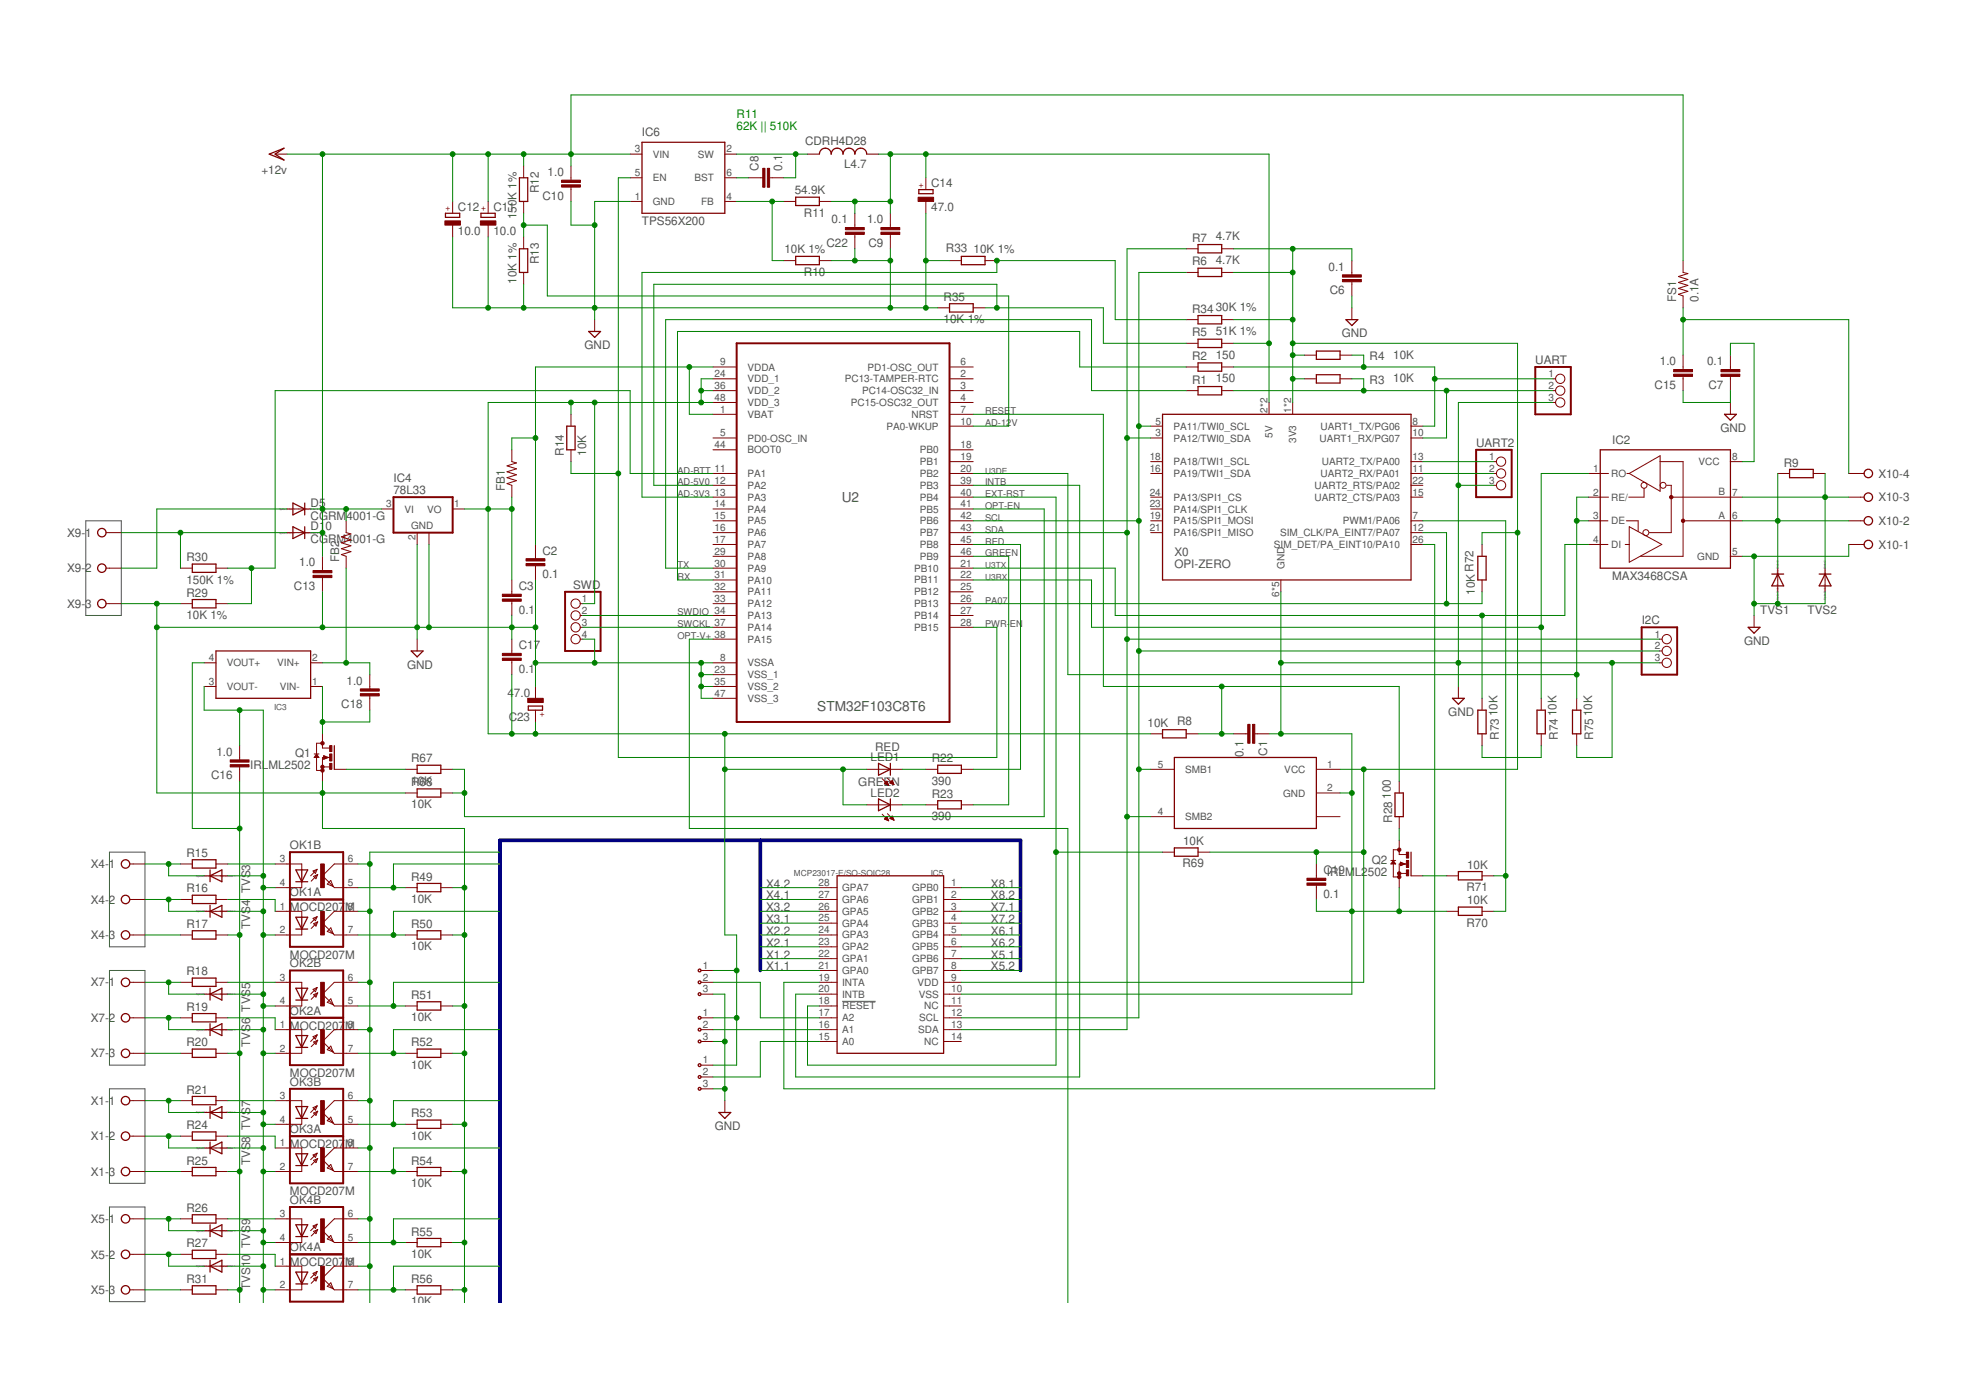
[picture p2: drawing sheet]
<svg xmlns="http://www.w3.org/2000/svg" width="297mm" height="210mm" viewBox="0 0 297 210" stroke-linecap="round" stroke-linejoin="round" font-family="sans-serif">
<defs><g id="words">
<g font-size="2.1" fill="#505050">
<text x="126.5" y="75.4">U2</text>
<text x="122.8" y="106.9">STM32F103C8T6</text>
</g>
<g font-size="1.8" fill="#008000">
<text x="110.7" y="17.7">R11</text>
<text x="110.7" y="19.6">62K || 510K</text>
</g>
<g font-size="1.8" fill="#505050">
<text x="96.4" y="20.5">IC6</text>
<text x="121" y="21.7">CDRH4D28</text>
<text x="39.3" y="26.2">+12v</text>
<text x="81" y="29" transform="rotate(-90 81 29)">R12</text>
<text x="81.5" y="30">C10</text>
<text x="82.3" y="26.4">1.0</text>
<text x="114" y="25.6" transform="rotate(-90 114 25.6)">C8</text>
<text x="117.5" y="25.6" transform="rotate(-90 117.5 25.6)">0.1</text>
<text x="119.4" y="29.2">54.9K</text>
<text x="126.8" y="25.3">L4.7</text>
<text x="139.9" y="28.1">C14</text>
<text x="68.8" y="35.3">10.0</text>
<text x="68.8" y="31.7">C12</text>
<text x="74.1" y="35.3">10.0</text>
<text x="74.1" y="31.7">C11</text>
<text x="77.6" y="32.9" transform="rotate(-90 77.6 32.9)">150K 1%</text>
<text x="96.4" y="33.8">TPS56X200</text>
<text x="120.8" y="32.6">R11</text>
<text x="124.9" y="33.6">0.1</text>
<text x="130.3" y="33.6">1.0</text>
<text x="139.9" y="31.7">47.0</text>
<text x="81" y="39.7" transform="rotate(-90 81 39.7)">R13</text>
<text x="117.8" y="38.1">10K 1%</text>
<text x="120.8" y="41.4">R10</text>
<text x="124.2" y="37.1">C22</text>
<text x="130.5" y="37.1">C9</text>
<text x="142.1" y="37.9">R33</text>
<text x="146.3" y="38.1">10K 1%</text>
<text x="179.1" y="39.9">R6</text>
<text x="179.1" y="36.3">R7</text>
<text x="182.7" y="39.7">4.7K</text>
<text x="182.7" y="36.1">4.7K</text>
<text x="199.6" y="40.7">0.1</text>
<text x="77.6" y="42.6" transform="rotate(-90 77.6 42.6)">10K 1%</text>
<text x="141.8" y="45.2">R35</text>
<text x="179.1" y="47">R34</text>
<text x="182.7" y="46.8">30K 1%</text>
<text x="199.8" y="44.2">C6</text>
<text x="251.8" y="45.4" transform="rotate(-90 251.8 45.4)">FS1</text>
<text x="255.2" y="45.4" transform="rotate(-90 255.2 45.4)">0.1A</text>
<text x="87.8" y="52.5">GND</text>
<text x="141.8" y="48.6">10K 1%</text>
<text x="179.1" y="50.5">R5</text>
<text x="182.7" y="53.9">150</text>
<text x="182.7" y="50.3">51K 1%</text>
<text x="201.6" y="50.7">GND</text>
<text x="209.3" y="53.9">10K</text>
<text x="179.1" y="57.7">R1</text>
<text x="179.1" y="54.1">R2</text>
<text x="182.7" y="57.5">150</text>
<text x="205.8" y="57.7">R3</text>
<text x="205.8" y="54.1">R4</text>
<text x="209.3" y="57.5">10K</text>
<text x="230.7" y="54.7">UART</text>
<text x="248.6" y="58.4">C15</text>
<text x="249.4" y="54.9">1.0</text>
<text x="256.5" y="54.9">0.1</text>
<text x="256.7" y="58.4">C7</text>
<text x="258.5" y="64.9">GND</text>
<text x="84.7" y="68.5" transform="rotate(-90 84.7 68.5)">R14</text>
<text x="88.1" y="68.5" transform="rotate(-90 88.1 68.5)">10K</text>
<text x="221.8" y="67.1">UART2</text>
<text x="242.2" y="66.7">IC2</text>
<text x="268" y="70.1">R9</text>
<text x="282.2" y="71.8">X10-4</text>
<text x="46.7" y="76.1">D5</text>
<text x="59.1" y="74.3">78L33</text>
<text x="59.1" y="72.5">IC4</text>
<text x="75.8" y="73.8" transform="rotate(-90 75.8 73.8)">FB1</text>
<text x="282.2" y="75.3">X10-3</text>
<text x="10.1" y="80.7">X9-1</text>
<text x="46.7" y="78.1">CGRM4001-G</text>
<text x="46.7" y="81.7">CGRM4001-G</text>
<text x="46.7" y="79.7">D1</text>
<text x="48.9" y="79.7">0</text>
<text x="81.5" y="83.3">C2</text>
<text x="176.4" y="83.6">X0</text>
<text x="282.2" y="82.4">X10-1</text>
<text x="282.2" y="78.9">X10-2</text>
<text x="10.1" y="86">X9-2</text>
<text x="28" y="87.7">150K 1%</text>
<text x="28" y="89.7">R29</text>
<text x="28" y="84.3">R30</text>
<text x="44.2" y="88.7">C13</text>
<text x="45" y="85.1">1.0</text>
<text x="51" y="84.5" transform="rotate(-90 51 84.5)">FB2</text>
<text x="78" y="88.7">C3</text>
<text x="81.5" y="86.9">0.1</text>
<text x="86.1" y="88.5">SWD</text>
<text x="176.4" y="85.4">OPI-ZERO</text>
<text x="221.6" y="89.4" transform="rotate(-90 221.6 89.4)">10K R72</text>
<text x="242.2" y="87.1">MAX3468CSA</text>
<text x="10.1" y="91.3">X9-3</text>
<text x="28" y="93">10K 1%</text>
<text x="78" y="92.2">0.1</text>
<text x="246.7" y="93.8">I2C</text>
<text x="264.5" y="92.3">TVS1</text>
<text x="271.6" y="92.3">TVS2</text>
<text x="61.2" y="100.5">GND</text>
<text x="78" y="101.1">0.1</text>
<text x="78" y="97.5">C17</text>
<text x="262" y="96.9">GND</text>
<text x="51.3" y="106.4">C18</text>
<text x="52.1" y="102.9">1.0</text>
<text x="76.2" y="104.7">4</text>
<text x="77.2" y="104.7">7.0</text>
<text x="217.6" y="107.6">GND</text>
<text x="225" y="107.6" transform="rotate(-90 225 107.6)">10K</text>
<text x="233.9" y="107.6" transform="rotate(-90 233.9 107.6)">10K</text>
<text x="239.2" y="107.6" transform="rotate(-90 239.2 107.6)">10K</text>
<text x="32.5" y="113.6">1.0</text>
<text x="44.3" y="113.8">Q1</text>
<text x="76.4" y="108.3">C23</text>
<text x="131.5" y="112.8">RED</text>
<text x="172.4" y="109.2">10K</text>
<text x="176.9" y="109">R8</text>
<text x="186.8" y="113.8" transform="rotate(-90 186.8 113.8)">0.1</text>
<text x="190.4" y="113.6" transform="rotate(-90 190.4 113.6)">C1</text>
<text x="225.2" y="111.1" transform="rotate(-90 225.2 111.1)">R73</text>
<text x="234.1" y="111.1" transform="rotate(-90 234.1 111.1)">R74</text>
<text x="239.4" y="111.1" transform="rotate(-90 239.4 111.1)">R75</text>
<text x="31.7" y="117.1">C16</text>
<text x="37.6" y="115.6">IRLML2502</text>
<text x="61.8" y="117.9">10K</text>
<text x="61.8" y="114.5">R67</text>
<text x="61.8" y="118.1">R68</text>
<text x="129" y="118.2">GREEN</text>
<text x="130.8" y="114.4">LED1</text>
<text x="130.8" y="119.7">LED2</text>
<text x="140" y="117.9">390</text>
<text x="140" y="114.5">R22</text>
<text x="140" y="119.9">R23</text>
<text x="61.8" y="121.5">10K</text>
<text x="140" y="123.2">390</text>
<text x="209" y="120" transform="rotate(-90 209 120)">100</text>
<text x="209.2" y="123.6" transform="rotate(-90 209.2 123.6)">R28</text>
<text x="13.6" y="130.4">X4-1</text>
<text x="28" y="128.8">R15</text>
<text x="43.6" y="127.6">OK1B</text>
<text x="177.7" y="130.3">R69</text>
<text x="177.8" y="127">10K</text>
<text x="198.8" y="131.3">CIRLM</text>
<text x="200.1" y="131.3">19</text>
<text x="203.6" y="131.6">L2502</text>
<text x="206.1" y="129.8">Q2</text>
<text x="220.4" y="130.5">10K</text>
<text x="13.6" y="135.8">X4-2</text>
<text x="28" y="134.1">R16</text>
<text x="37.6" y="134.2" transform="rotate(-90 37.6 134.2)">TVS3</text>
<text x="43.6" y="136.9">MOCD207</text>
<text x="43.6" y="134.7">OK1A</text>
<text x="51.9" y="136.9">M</text>
<text x="61.8" y="135.7">10K</text>
<text x="61.8" y="132.3">R49</text>
<text x="115.1" y="135.1">X4.1</text>
<text x="115.1" y="133.4">X4.2</text>
<text x="115.1" y="136.9">X3.2</text>
<text x="148.9" y="136.9">X7.1</text>
<text x="148.9" y="133.4">X8.1</text>
<text x="148.9" y="135.1">X8.2</text>
<text x="198.8" y="134.9">0.1</text>
<text x="220.3" y="133.9">R71</text>
<text x="220.4" y="135.9">10K</text>
<text x="13.6" y="141.1">X4-3</text>
<text x="28" y="139.4">R17</text>
<text x="37.6" y="139.5" transform="rotate(-90 37.6 139.5)">TVS4</text>
<text x="61.8" y="142.8">10K</text>
<text x="61.8" y="139.4">R50</text>
<text x="115.1" y="138.7">X3.1</text>
<text x="115.1" y="142.3">X2.1</text>
<text x="115.1" y="140.5">X2.2</text>
<text x="148.9" y="138.7">X7.2</text>
<text x="148.9" y="140.5">X6.1</text>
<text x="148.9" y="142.3">X6.2</text>
<text x="220.3" y="139.2">R70</text>
<text x="13.6" y="148.2">X7-1</text>
<text x="28" y="146.5">R18</text>
<text x="43.6" y="144">MOCD207M</text>
<text x="43.6" y="145.4">OK2B</text>
<text x="115.1" y="145.8">X1.1</text>
<text x="115.1" y="144">X1.2</text>
<text x="148.9" y="144">X5.1</text>
<text x="148.9" y="145.8">X5.2</text>
<text x="13.6" y="153.5">X7-2</text>
<text x="28" y="151.9">R19</text>
<text x="37.6" y="152" transform="rotate(-90 37.6 152)">TVS5</text>
<text x="43.6" y="154.7">MOCD207</text>
<text x="43.6" y="152.5">OK2A</text>
<text x="51.9" y="154.7">M</text>
<text x="61.8" y="153.5">10K</text>
<text x="61.8" y="150.1">R51</text>
<text x="13.6" y="158.9">X7-3</text>
<text x="28" y="157.2">R20</text>
<text x="37.6" y="157.3" transform="rotate(-90 37.6 157.3)">TVS6</text>
<text x="43.6" y="161.8">MOCD207M</text>
<text x="61.8" y="160.6">10K</text>
<text x="61.8" y="157.2">R52</text>
<text x="13.6" y="166">X1-1</text>
<text x="28" y="164.3">R21</text>
<text x="43.6" y="163.1">OK3B</text>
<text x="61.8" y="167.9">R53</text>
<text x="13.6" y="171.3">X1-2</text>
<text x="28" y="169.7">R24</text>
<text x="37.6" y="169.8" transform="rotate(-90 37.6 169.8)">TVS7</text>
<text x="43.6" y="172.5">MOCD</text>
<text x="43.6" y="170.3">OK3A</text>
<text x="48.9" y="172.5">207</text>
<text x="51.9" y="172.5">M</text>
<text x="61.8" y="171.2">10K</text>
<text x="107.4" y="169.8">GND</text>
<text x="13.6" y="176.7">X1-3</text>
<text x="28" y="175">R25</text>
<text x="37.6" y="175.1" transform="rotate(-90 37.6 175.1)">TVS8</text>
<text x="43.6" y="179.6">MOCD207M</text>
<text x="61.8" y="178.3">10K</text>
<text x="61.8" y="175">R54</text>
<text x="13.6" y="183.8">X5-1</text>
<text x="28" y="182.1">R26</text>
<text x="43.6" y="180.9">OK4B</text>
<text x="61.8" y="185.6">R55</text>
<text x="13.6" y="189.1">X5-2</text>
<text x="28" y="187.4">R27</text>
<text x="37.6" y="187.5" transform="rotate(-90 37.6 187.5)">TVS9</text>
<text x="43.6" y="190.3">MOCD</text>
<text x="43.6" y="188">OK4A</text>
<text x="48.9" y="190.3">207</text>
<text x="51.9" y="190.3">M</text>
<text x="61.8" y="189">10K</text>
<text x="13.6" y="194.4">X5-3</text>
<text x="28" y="192.8">R31</text>
<text x="37.6" y="193.9" transform="rotate(-90 37.6 193.9)">TVS10</text>
<text x="61.8" y="196.1">10K</text>
<text x="61.8" y="192.8">R56</text>
</g>
<g font-size="1.5" fill="#505050">
<text x="95.4" y="22.9">3</text>
<text x="98.1" y="23.7">VIN</text>
<text x="104.8" y="23.7">SW</text>
<text x="109.1" y="22.9">2</text>
<text x="95.4" y="26.5">5</text>
<text x="98.1" y="27.2">EN</text>
<text x="104.3" y="27.2">BST</text>
<text x="109.1" y="26.5">6</text>
<text x="95.4" y="30">1</text>
<text x="98.1" y="30.8">GND</text>
<text x="105.3" y="30.8">FB</text>
<text x="109.1" y="30">4</text>
<text x="107.4" y="56.7">24</text>
<text x="107.4" y="58.5">36</text>
<text x="108.2" y="54.9">9</text>
<text x="112.3" y="55.7">VDDA</text>
<text x="112.3" y="57.5">VDD_1</text>
<text x="112.3" y="59.2">VDD_2</text>
<text x="126.9" y="57.5">PC13-TAMPER-RTC</text>
<text x="129.5" y="59.2">PC14-OSC32_IN</text>
<text x="130.3" y="55.7">PD1-OSC_OUT</text>
<text x="144.3" y="54.9">6</text>
<text x="144.3" y="56.7">2</text>
<text x="144.3" y="58.5">3</text>
<text x="232.6" y="56.7">1</text>
<text x="232.6" y="58.5">2</text>
<text x="107.4" y="60.2">48</text>
<text x="108.2" y="62">1</text>
<text x="108.2" y="65.6">5</text>
<text x="112.3" y="61">VDD_3</text>
<text x="112.3" y="62.8">VBAT</text>
<text x="127.8" y="61">PC15-OSC32_OUT</text>
<text x="133.2" y="64.6">PA0-WKUP</text>
<text x="136.9" y="62.8">NRST</text>
<text x="144.3" y="60.2">4</text>
<text x="144.3" y="62">7</text>
<text x="144.3" y="63.8">10</text>
<text x="173.6" y="65.6">3</text>
<text x="173.6" y="63.8">5</text>
<text x="176.3" y="64.6">PA11/TWI0_SCL</text>
<text x="190.4" y="62" transform="rotate(-90 190.4 62)">2*2</text>
<text x="191.2" y="65.7" transform="rotate(-90 191.2 65.7)">5V</text>
<text x="194" y="62" transform="rotate(-90 194 62)">1*2</text>
<text x="198.4" y="64.6">UART1_TX/PG06</text>
<text x="212.2" y="63.8">8</text>
<text x="212.2" y="65.6">10</text>
<text x="232.6" y="60.2">3</text>
<text x="107.4" y="67.3">44</text>
<text x="112.3" y="66.3">PD0-OSC_IN</text>
<text x="112.3" y="68.1">BOOT0</text>
<text x="112.3" y="71.7">PA1</text>
<text x="138.2" y="68.1">PB0</text>
<text x="138.2" y="69.9">PB1</text>
<text x="138.2" y="71.7">PB2</text>
<text x="144.3" y="67.3">18</text>
<text x="144.3" y="69.1">19</text>
<text x="144.3" y="70.9">20</text>
<text x="172.7" y="70.9">16</text>
<text x="172.7" y="69.1">18</text>
<text x="176.3" y="66.3">PA12/TWI0_SDA</text>
<text x="176.3" y="71.7">PA19/TWI1_SDA</text>
<text x="176.3" y="69.9">PA18/TWI1_SCL</text>
<text x="194.7" y="66.6" transform="rotate(-90 194.7 66.6)">3V3</text>
<text x="198.3" y="66.3">UART1_RX/PG07</text>
<text x="198.4" y="71.7">UART2_RX/PA01</text>
<text x="198.6" y="69.9">UART2_TX/PA00</text>
<text x="212.2" y="70.9">11</text>
<text x="212.2" y="69.1">13</text>
<text x="223.8" y="69.1">1</text>
<text x="223.8" y="70.9">2</text>
<text x="239.4" y="70.9">1</text>
<text x="242.1" y="71.7">RO</text>
<text x="255.2" y="69.9">VCC</text>
<text x="260.2" y="69.1">8</text>
<text x="58" y="76.2">3</text>
<text x="60.8" y="77">VI</text>
<text x="64.2" y="77">VO</text>
<text x="68.3" y="76.2">1</text>
<text x="107.4" y="72.7">12</text>
<text x="107.4" y="74.5">13</text>
<text x="107.4" y="76.2">14</text>
<text x="112.3" y="73.5">PA2</text>
<text x="112.3" y="75.2">PA3</text>
<text x="112.3" y="77">PA4</text>
<text x="138.2" y="73.5">PB3</text>
<text x="138.2" y="75.2">PB4</text>
<text x="138.2" y="77">PB5</text>
<text x="144.3" y="72.7">39</text>
<text x="144.3" y="74.5">40</text>
<text x="144.3" y="76.2">41</text>
<text x="172.7" y="76.2">23</text>
<text x="172.7" y="74.5">24</text>
<text x="176.3" y="77">PA14/SPI1_CLK</text>
<text x="176.3" y="75.2">PA13/SPI1_CS</text>
<text x="197.5" y="75.2">UART2_CTS/PA03</text>
<text x="197.5" y="73.5">UART2_RTS/PA02</text>
<text x="212.2" y="74.5">15</text>
<text x="212.2" y="72.7">22</text>
<text x="223.8" y="72.7">3</text>
<text x="239.4" y="74.5">2</text>
<text x="242.1" y="75.2">RE/</text>
<text x="258.2" y="78">A</text>
<text x="258.2" y="74.4">B</text>
<text x="260.2" y="74.5">7</text>
<text x="61.8" y="79.5">GND</text>
<text x="62.4" y="81.1" transform="rotate(-90 62.4 81.1)">2</text>
<text x="107.4" y="78">15</text>
<text x="107.4" y="79.8">16</text>
<text x="107.4" y="81.6">17</text>
<text x="107.4" y="83.3">29</text>
<text x="112.3" y="78.8">PA5</text>
<text x="112.3" y="80.6">PA6</text>
<text x="112.3" y="82.3">PA7</text>
<text x="138.2" y="78.8">PB6</text>
<text x="138.2" y="80.6">PB7</text>
<text x="138.2" y="82.3">PB8</text>
<text x="144.3" y="78">42</text>
<text x="144.3" y="79.8">43</text>
<text x="144.3" y="81.6">45</text>
<text x="144.3" y="83.3">46</text>
<text x="172.7" y="78">19</text>
<text x="172.7" y="79.8">21</text>
<text x="176.3" y="78.8">PA15/SPI1_MOSI</text>
<text x="176.3" y="80.6">PA16/SPI1_MISO</text>
<text x="191.4" y="82.3">SIM_DET/PA_EINT10/PA10</text>
<text x="192.3" y="80.6">SIM_CLK/PA_EINT7/PA07</text>
<text x="201.8" y="78.8">PWM1/PA06</text>
<text x="212.2" y="78">7</text>
<text x="212.2" y="79.8">12</text>
<text x="212.2" y="81.6">26</text>
<text x="239.4" y="78">3</text>
<text x="239.4" y="81.6">4</text>
<text x="242.1" y="78.8">DE</text>
<text x="242.1" y="82.3">DI</text>
<text x="260.2" y="78">6</text>
<text x="260.2" y="83.3">5</text>
<text x="107.4" y="85.1">30</text>
<text x="107.4" y="86.9">31</text>
<text x="107.4" y="88.7">32</text>
<text x="112.3" y="84.1">PA8</text>
<text x="112.3" y="85.9">PA9</text>
<text x="112.3" y="87.7">PA10</text>
<text x="112.3" y="89.5">PA11</text>
<text x="137.4" y="85.9">PB10</text>
<text x="137.4" y="87.7">PB11</text>
<text x="137.4" y="89.4">PB12</text>
<text x="138.2" y="84.1">PB9</text>
<text x="144.3" y="85.1">21</text>
<text x="144.3" y="86.9">22</text>
<text x="144.3" y="88.7">25</text>
<text x="192.2" y="89.7" transform="rotate(-90 192.2 89.7)">6*5</text>
<text x="193" y="85.5" transform="rotate(-90 193 85.5)">GND</text>
<text x="255" y="84.1">GND</text>
<text x="87.4" y="90.5">1</text>
<text x="87.4" y="92.2">2</text>
<text x="87.4" y="94">3</text>
<text x="87.4" y="95.8">4</text>
<text x="107.4" y="90.5">33</text>
<text x="112.3" y="91.2">PA12</text>
<text x="112.3" y="93">PA13</text>
<text x="112.3" y="94.8">PA14</text>
<text x="137.4" y="91.2">PB13</text>
<text x="137.4" y="93">PB14</text>
<text x="137.4" y="94.8">PB15</text>
<text x="144.3" y="90.5">26</text>
<text x="144.3" y="92.2">27</text>
<text x="144.3" y="94">28</text>
<text x="248.6" y="95.8">1</text>
<text x="31.4" y="99.3">4</text>
<text x="34.1" y="100.1">VOUT+</text>
<text x="41.7" y="100.1">VIN+</text>
<text x="46.9" y="99.3">2</text>
<text x="107.4" y="101.1">23</text>
<text x="108.2" y="99.3">8</text>
<text x="112.3" y="96.6">PA15</text>
<text x="112.3" y="100.1">VSSA</text>
<text x="112.3" y="101.9">VSS_1</text>
<text x="248.6" y="97.6">2</text>
<text x="248.6" y="99.3">3</text>
<text x="31.4" y="102.9">3</text>
<text x="34.1" y="103.7">VOUT-</text>
<text x="42" y="103.7">VIN-</text>
<text x="46.9" y="102.9">1</text>
<text x="107.4" y="102.9">35</text>
<text x="107.4" y="104.7">47</text>
<text x="112.3" y="103.7">VSS_2</text>
<text x="112.3" y="105.5">VSS_3</text>
<text x="174" y="115.3">5</text>
<text x="178.1" y="116.1">SMB1</text>
<text x="192.8" y="119.7">GND</text>
<text x="193" y="116.1">VCC</text>
<text x="199.4" y="115.3">1</text>
<text x="199.4" y="118.9">2</text>
<text x="174" y="122.5">4</text>
<text x="178.1" y="123.2">SMB2</text>
<text x="42" y="129.6">3</text>
<text x="52.3" y="129.6">6</text>
<text x="42" y="136.7">1</text>
<text x="42" y="133.1">4</text>
<text x="52.3" y="136.7">8</text>
<text x="52.3" y="133.1">5</text>
<text x="123" y="136.7">26</text>
<text x="123" y="134.9">27</text>
<text x="123" y="133.1">28</text>
<text x="126.5" y="137.4">GPA5</text>
<text x="126.5" y="135.7">GPA6</text>
<text x="126.5" y="133.9">GPA7</text>
<text x="137" y="133.9">GPB0</text>
<text x="137" y="135.7">GPB1</text>
<text x="137" y="137.5">GPB2</text>
<text x="142.9" y="133.1">1</text>
<text x="142.9" y="134.9">2</text>
<text x="142.9" y="136.7">3</text>
<text x="42" y="140.2">2</text>
<text x="52.3" y="140.2">7</text>
<text x="123" y="143.8">22</text>
<text x="123" y="142">23</text>
<text x="123" y="140.2">24</text>
<text x="123" y="138.5">25</text>
<text x="126.5" y="142.8">GPA2</text>
<text x="126.5" y="141">GPA3</text>
<text x="126.5" y="139.2">GPA4</text>
<text x="137" y="139.2">GPB3</text>
<text x="137" y="141">GPB4</text>
<text x="137" y="142.8">GPB5</text>
<text x="142.9" y="138.5">4</text>
<text x="142.9" y="140.2">5</text>
<text x="142.9" y="142">6</text>
<text x="142.9" y="143.8">7</text>
<text x="42" y="147.3">3</text>
<text x="52.3" y="147.3">6</text>
<text x="105.6" y="147.3">2</text>
<text x="105.6" y="145.6">1</text>
<text x="105.6" y="149.1">3</text>
<text x="123" y="149.1">20</text>
<text x="123" y="147.3">19</text>
<text x="123" y="145.6">21</text>
<text x="126.5" y="149.9">INTB</text>
<text x="126.5" y="148.1">INTA</text>
<text x="126.5" y="146.3">GPA0</text>
<text x="126.5" y="144.6">GPA1</text>
<text x="137" y="144.6">GPB6</text>
<text x="137" y="146.3">GPB7</text>
<text x="137.9" y="148.1">VDD</text>
<text x="138" y="149.9">VSS</text>
<text x="142.9" y="145.6">8</text>
<text x="142.9" y="147.3">9</text>
<text x="142.9" y="149.1">10</text>
<text x="42" y="154.5">1</text>
<text x="42" y="150.9">4</text>
<text x="52.3" y="154.5">8</text>
<text x="52.3" y="150.9">5</text>
<text x="105.6" y="154.5">2</text>
<text x="105.6" y="152.7">1</text>
<text x="123" y="154.5">16</text>
<text x="123" y="150.9">18</text>
<text x="123" y="152.7">17</text>
<text x="126.5" y="155.2">A1</text>
<text x="126.5" y="151.7">RESET</text>
<text x="126.5" y="153.4">A2</text>
<text x="137.9" y="155.2">SDA</text>
<text x="138.1" y="153.5">SCL</text>
<text x="138.9" y="151.7">NC</text>
<text x="142.9" y="150.9">11</text>
<text x="142.9" y="152.7">12</text>
<text x="142.9" y="154.5">13</text>
<text x="42" y="158">2</text>
<text x="52.3" y="158">7</text>
<text x="105.6" y="156.2">3</text>
<text x="105.6" y="161.6">2</text>
<text x="105.6" y="159.8">1</text>
<text x="123" y="156.2">15</text>
<text x="126.5" y="157">A0</text>
<text x="138.9" y="157">NC</text>
<text x="142.9" y="156.2">14</text>
<text x="42" y="165.1">3</text>
<text x="52.3" y="165.1">6</text>
<text x="105.6" y="163.3">3</text>
<text x="42" y="172.2">1</text>
<text x="42" y="168.7">4</text>
<text x="52.3" y="172.2">8</text>
<text x="52.3" y="168.7">5</text>
<text x="42" y="175.8">2</text>
<text x="52.3" y="175.8">7</text>
<text x="42" y="182.9">3</text>
<text x="52.3" y="182.9">6</text>
<text x="42" y="190">1</text>
<text x="42" y="186.4">4</text>
<text x="52.3" y="190">8</text>
<text x="52.3" y="186.4">5</text>
<text x="42" y="193.6">2</text>
<text x="52.3" y="193.6">7</text>
</g>
<g font-size="1.4" fill="#505050">
<text x="148" y="64">AD-12V</text>
<text x="148" y="62.3">RESE</text>
<text x="151.8" y="62.3">T</text>
<text x="101.8" y="71.1">AD-BTT 11</text>
<text x="101.8" y="72.9">AD-5V0</text>
<text x="101.8" y="74.7">AD-3V3</text>
<text x="148" y="76.5">OPT-EN</text>
<text x="148" y="74.7">EXT-RST</text>
<text x="148" y="72.9">INTB</text>
<text x="148" y="80">SDA</text>
<text x="148" y="78.3">SCL</text>
<text x="148" y="83.6">GREE</text>
<text x="148" y="81.8">RED</text>
<text x="152" y="83.6">N</text>
<text x="101.8" y="87.1">RX</text>
<text x="101.8" y="85.4">TX</text>
<text x="101.8" y="92.5">SWDIO 34</text>
<text x="101.8" y="94.3">SWCKL 37</text>
<text x="148" y="94.3">PWR-</text>
<text x="148" y="90.7">PA07</text>
<text x="151.7" y="94.3">EN</text>
<text x="101.8" y="96">OP</text>
<text x="103.8" y="96">T-V+ 38</text>
</g>
<g font-size="1.2" fill="#800000">
<text x="138.7" y="28.2" transform="rotate(-90 138.7 28.2)">+</text>
<text x="67.6" y="31.8" transform="rotate(-90 67.6 31.8)">+</text>
<text x="72.9" y="31.8" transform="rotate(-90 72.9 31.8)">+</text>
<text x="81.7" y="107.7" transform="rotate(-90 81.7 107.7)">+</text>
</g>
<g font-size="1.2" fill="#505050">
<text x="148" y="71.1">U3DE</text>
<text x="148" y="85.4">U3TX</text>
<text x="148" y="87.1">U3RX</text>
<text x="41.2" y="106.7">IC3</text>
<text x="119.3" y="131.6">MCP23017-E/SO-SOIC28</text>
<text x="139.8" y="131.6">IC5</text>
</g>
<g font-size=".4" fill="#800080">
<text x="41.9" y="76.6">SpiceOrder 1</text>
<text x="45.5" y="76.6">SpiceOrder 2</text>
<text x="41.9" y="80.2">SpiceOrder 1</text>
<text x="45.5" y="80.2">SpiceOrder 2</text>
<text x="267.2" y="86.6" transform="rotate(-90 267.2 86.6)">SpiceOrder 2</text>
<text x="274.3" y="86.6" transform="rotate(-90 274.3 86.6)">SpiceOrder 2</text>
<text x="267.2" y="90.1" transform="rotate(-90 267.2 90.1)">SpiceOrder 1</text>
<text x="274.3" y="90.1" transform="rotate(-90 274.3 90.1)">SpiceOrder 1</text>
<text x="29.5" y="131.7">SpiceOrder 2</text>
<text x="33" y="131.7">SpiceOrder 1</text>
<text x="29.5" y="137.1">SpiceOrder 2</text>
<text x="33" y="137.1">SpiceOrder 1</text>
<text x="29.5" y="149.5">SpiceOrder 2</text>
<text x="33" y="149.5">SpiceOrder 1</text>
<text x="29.5" y="154.8">SpiceOrder 2</text>
<text x="33" y="154.8">SpiceOrder 1</text>
<text x="29.5" y="167.3">SpiceOrder 2</text>
<text x="33" y="167.3">SpiceOrder 1</text>
<text x="29.5" y="172.6">SpiceOrder 2</text>
<text x="33" y="172.6">SpiceOrder 1</text>
<text x="29.5" y="185.1">SpiceOrder 2</text>
<text x="33" y="185.1">SpiceOrder 1</text>
<text x="29.5" y="190.4">SpiceOrder 2</text>
<text x="33" y="190.4">SpiceOrder 1</text>
</g>
</g></defs>
<path d="M12.9 78.3h5.3v14.2h-5.3zM16.4 128h5.4v14.3h-5.4zM16.4 145.8h5.4v14.2h-5.4zM126.5 150.5h5.1M16.4 163.6h5.4v14.2h-5.4zM16.4 181.4h5.4v14.2h-5.4z" fill="none" stroke="#505050" stroke-width=".15"/>
<g fill="none" stroke="#800000" stroke-width=".15">
<path d="M41.3 23.2h1.8M68 30.3v1.7M68 33.8v1.8M73.3 30.3v1.7M73.3 33.8v1.8M78.7 24.9v1.8M78.7 30.3v1.7M78.7 35.6v1.8M85.8 24.9v2.2M85.8 28.1v2.2M94.7 23.2h1.8M94.7 30.3h1.8"/>
<path d="M94.7 26.7h1.8M108.9 23.2h1.8M108.9 30.3h1.8M108.9 26.7h1.8M112.5 26.7h2.1M115.7 26.7h2.1M117.8 30.3h1.7M117.8 39.2h1.7M121.3 23.2h1.8M123.1 30.3h1.8M123.1 39.2h1.8M128.4 32v2.2"/>
<path d="M128.4 35.2v2.2M130.2 23.2h1.8M133.8 32v2.2M133.8 35.2v2.2M139.1 26.7v1.8M139.1 30.3v1.7M142.7 39.2h1.7M148 39.2h1.8M178.2 37.4h1.8M183.6 37.4h1.7M203.1 39.2v2.1M252.9 39.2v1.7l.7 .2-1.4 .5 1.4 .4-1.4 .4 1.4 .5-1.4 .4 1.4 .5-1.4 .4 .7 .3v1.7"/>
<path d="M78.7 40.9v1.8M89.3 48v1.8M107.1 58.7h3.6M107.1 55.1h3.6M107.1 56.9h3.6M140.9 46.2h1.8M142.7 58.7h3.5M142.7 55.1h3.5M142.7 56.9h3.5M146.2 46.2h1.8M178.2 58.7h1.8M178.2 55.1h1.8"/>
<path d="M178.2 51.6h1.8M178.2 40.9h1.8M178.2 48h1.8M183.6 58.7h1.7M183.6 55.1h1.7M183.6 51.6h1.7M183.6 40.9h1.7M183.6 48h1.7M196 56.9h1.8M196 53.4h1.8M201.3 56.9h1.8M201.3 53.4h1.8"/>
<path d="M203.1 42.4v2.1M203.1 46.2v1.8M233.3 58.7h.4M233.3 56.9h.4M252.9 53.4v2.1M252.9 56.6v2.1M260 53.4v2.1M260 56.6v2.1M43.1 76.5h3.6M52 78.3v1.7l.7 .2-1.4 .5 1.4 .4-1.4 .5 1.4 .4-1.4 .4 1.4 .5-1.4 .4 .7 .3v1.8M57.3 76.5h1.8M68 76.5h1.8"/>
<path d="M76.9 67.6v1.8l.7 .2-1.4 .4 1.4 .4-1.4 .5 1.4 .4-1.4 .5 1.4 .4-1.4 .5 .7 .2v1.8M85.8 62.3v1.7M85.8 67.6v1.8M107.1 65.8h3.6M107.1 78.3h3.6M107.1 71.1h3.6M107.1 74.7h3.6M107.1 76.5h3.6M107.1 72.9h3.6M107.1 60.5h3.6M107.1 62.3h3.6M107.1 67.6h3.6"/>
<path d="M142.7 64h3.5M142.7 78.3h3.5M142.7 71.1h3.5M142.7 69.4h3.5M142.7 74.7h3.5M142.7 76.5h3.5M142.7 72.9h3.5M142.7 60.5h3.5M142.7 62.3h3.5M142.7 67.6h3.5M172.9 65.8h1.8M172.9 64h1.8"/>
<path d="M172.9 78.3h1.8M172.9 71.1h1.8M172.9 69.4h1.8M172.9 74.7h1.8M172.9 76.5h1.8M190.7 60.5v1.8M194.2 60.5v1.8M212 65.8h1.8M212 64h1.8M212 78.3h1.8M212 71.1h1.8M212 69.4h1.8"/>
<path d="M212 74.7h1.8M212 72.9h1.8M224.5 71.1h.3M224.5 69.4h.3M224.5 72.9h.3M233.3 60.5h.4M238.7 78.3h2.9M238.7 71.1h3M238.7 74.7h3M244.3 78.3h1.8v1.6M244.4 71.1h.4M244.8 71.1l4.6-2.6v5.3z"/>
<path d="M244.8 79.1l4.9 2.7-4.9 2.7zM247 73.4v1.3h-2.3M249.4 69.4h3.5v14.2h-6.4M250.4 72.9h.7v7.1h-3.3M251.1 74.7h8.8M252.9 78.3h7M260 78.3h1.8M260 69.4h1.8M260 74.7h1.8M260 60.5v1.8M267.1 71.1h1.8M272.4 71.1h1.8"/>
<path d="M277.8 78.3h2.3M277.8 71.1h2.3M277.8 74.7h2.3M15.9 80h2.3M15.9 90.7h2.3M15.9 85.4h2.3M27.1 90.7h1.8M27.1 85.4h1.8M30.7 99.6h1.7M32.4 90.7h1.8M32.4 85.4h1.8M43.1 80h3.6"/>
<path d="M46.7 99.6h1.8M48.5 83.6v2.1M48.5 86.8v2.1M62.7 80v1.8M62.7 96v1.8M64.5 80v1.8M76.9 87.1v2.2M76.9 90.3v2.2M76.9 96v2.2M76.9 99.2v2.2M80.5 81.8v2.1M80.5 85v2.1"/>
<path d="M87.2 90.7h.4M87.2 96h.4M87.2 92.5h.4M87.2 94.3h.4M107.1 80h3.6M107.1 81.8h3.6M107.1 90.7h3.6M107.1 85.4h3.6M107.1 96h3.6M107.1 99.6h3.6M107.1 83.6h3.6M107.1 87.1h3.6"/>
<path d="M107.1 88.9h3.6M107.1 92.5h3.6M107.1 94.3h3.6M142.7 80h3.5M142.7 81.8h3.5M142.7 90.7h3.5M142.7 85.4h3.5M142.7 83.6h3.5M142.7 87.1h3.5M142.7 88.9h3.5M142.7 92.5h3.5M142.7 94.3h3.5"/>
<path d="M172.9 80h1.8M192.4 87.1v1.8M212 80h1.8M212 81.8h1.8M222.7 81.8v1.8M222.7 87.1v1.8M238.7 81.8h2.9M244.2 81.8h.6M249.3 96h.4M249.3 97.8h.4M249.3 99.6h.4M260 83.6h1.8"/>
<path d="M263.5 92.5v1.8M267.1 85.4v3.5M274.2 85.4v3.5M277.8 81.8h2.3M30.7 103.1h1.7M36 112v2.2M36 115.2v2.2M46.7 103.1h1.8M47.2 113.3h.7M47.6 113.3l.3 .5h-.7zM48.5 110.3v2.1h1M48.5 111.7h-.9v4.1h.9"/>
<path d="M48.5 115.2h1M48.6 113.5l.7 .3-.7 .3zM49.5 113.8h-1v3.6M50.2 115.6h1.8M55.6 101.4v2.1M55.6 104.6v2.1M60.9 115.6h1.8M60.9 119.1h1.8M66.2 115.6h1.8M66.2 119.1h1.8M80.5 103.1v1.8M80.5 106.7v1.8"/>
<path d="M107.1 103.1h3.6M107.1 101.4h3.6M107.1 104.9h3.6M130.2 115.6h5.4M132.5 117l1 1M132.9 117.7h.5M133 117.8h.4M133 117.6h.3M133.1 117.5h.2M133.2 117.8h.3M133.2 117.4h.1M133.2 117.4l-.3 .3 .6 .3"/>
<path d="M133.2 117.4l.3 .6M133.3 116.9l1 1M133.3 117.9h.2M133.7 117.6h.5M133.8 117.5h.4M133.8 117.7h.4M133.9 117.5h.2M133.9 117.4h.2M134 117.8h.3M134 117.3h.1M134 117.3l.3 .6-.6-.3zM134.2 117.8h.1"/>
<path d="M139.1 115.6h1.8M144.4 115.6h1.8M172.9 115.6h3.5M172.9 110.3h1.8M178.2 110.3h1.8M185.3 110.3h2.2M188.5 110.3h2.2M197.8 115.6h3.5M197.8 119.1h3.5M210.2 117.4v1.7M219.1 103.1v1.8M222.7 104.9v1.8"/>
<path d="M222.7 110.3v1.7M231.6 104.9v1.8M231.6 110.3v1.7M236.9 104.9v1.8M236.9 110.3v1.7M19.5 129.8h2.3M19.5 135.1h2.3M27.1 129.8h1.8M27.1 135.1h1.8M30.7 136.9h3.5M30.7 131.6h3.5M32.4 129.8h1.8"/>
<path d="M32.4 135.1h1.8M41.3 129.8h4v.9M41.3 136.9h4v.9M45.3 139.6v.9h-4M45.3 132.5v.9h-4M47 138l.6-.3-.2 .6zM47 130.9l.6-.3-.2 .6zM47.1 138.8l.6-.3-.2 .6zM47.1 131.7l.6-.3-.2 .6zM47.6 137.7l-.9 1M47.6 130.6l-.9 1M47.7 138.5l-.9 1"/>
<path d="M47.7 131.4l-.9 1M49.7 139.4l.4 .9-.9-.3zM49.7 132.3l.4 .9-.9-.4zM50.1 133.2l.1 .2h3.6M53.8 129.8h-3.6l-1.7 1.8 1.6 1.6M53.8 136.9h-3.6l-1.7 1.8 1.6 1.6M60.9 133.4h1.8M66.2 133.4h1.8M123.1 135.1h2.7M123.1 136.9h2.7M123.1 133.4h2.7M123.1 138.7h2.7"/>
<path d="M130.2 120.9h5.4M132.5 122.3l1 1M132.9 123h.5M133 123.1h.4M133 122.9h.3M133.1 122.9h.2M133.1 123.2h.3M133.2 122.8h.1M133.2 122.7h.1M133.2 122.7l-.3 .4 .6 .2M133.2 122.7l.3 .6M133.3 123.2h.2"/>
<path d="M133.3 122.3l1 .9M133.5 123.3h.1M133.7 123l.3-.4 .3 .6zM133.7 122.9h.5M133.8 123h.4M133.8 122.9h.4M133.9 122.8h.2M133.9 122.7h.2M134 123.1h.3M134 122.6h.1M134.2 123.2h.1M139.1 120.9h1.8"/>
<path d="M141.8 135.1h2.6M141.8 136.9h2.6M141.8 133.4h2.6M141.8 138.7h2.6M144.4 120.9h1.8M172.9 122.7h3.5M174.7 128h1.7M180 128h1.8M197.8 122.7h3.5M197.8 129.8v2.2M197.8 133v2.1M209 129.3h.7"/>
<path d="M209.3 129.3l.4 .5h-.7zM210.2 122.7v1.8M210.2 126.3v2.1h1.1M210.2 127.7h-.9v4.1h.9M210.2 131.2h1.1M210.4 129.5l.7 .3-.7 .3zM211.3 129.8h-1.1v3.6M212 131.6h1.8M217.3 136.9h1.8M217.3 131.6h1.8M222.7 136.9h1.8M222.7 131.6h1.8"/>
<path d="M19.5 147.6h2.3M19.5 152.9h2.3M19.5 158.3h2.3M19.5 140.5h2.3M27.1 147.6h1.8M27.1 152.9h1.8M27.1 158.3h1.8M27.1 140.5h1.8M30.7 154.7h3.5M30.7 149.4h3.5M32.4 147.6h1.8M32.4 152.9h1.8"/>
<path d="M32.4 158.3h1.8M32.4 140.5h1.8M41.3 147.6h4v.9M41.3 154.7h4v.9M45.3 157.4v.9h-4M45.3 150.3v.9h-4M47 155.8l.6-.3-.2 .6zM47 148.7l.6-.3-.2 .6zM47.1 156.6l.6-.3-.2 .6zM47.1 149.5l.6-.3-.2 .6zM47.6 155.5l-.9 1M47.6 148.4l-.9 1"/>
<path d="M47.7 156.3l-.9 1M47.7 149.2l-.9 1M49.2 157.7l.5-.5 .4 .9zM49.2 150.6l.5-.5 .4 .9zM50.1 158.1l.1 .2h3.6M50.1 140.3l.1 .2h3.6M50.1 151l.1 .2h3.6M53.8 147.6h-3.6l-1.7 1.8 1.6 1.6M53.8 154.7h-3.6l-1.7 1.8 1.6 1.6M60.9 158.3h1.8M60.9 140.5h1.8M60.9 151.2h1.8"/>
<path d="M66.2 158.3h1.8M66.2 140.5h1.8M66.2 151.2h1.8M105.3 147.6h1.8M105.3 152.9h1.8M105.3 154.7h1.8M105.3 145.8h1.8M105.3 149.4h1.8M105.3 156.5h1.8M123.1 147.6h2.7M123.1 152.9h2.7M123.1 140.5h2.7"/>
<path d="M123.1 154.7h2.7M123.1 151.2h2.7M123.1 142.3h2.7M123.1 144h2.7M123.1 145.8h2.7M123.1 149.4h2.7M123.1 156.5h2.7M141.8 147.6h2.6M141.8 152.9h2.6M141.8 140.5h2.6M141.8 154.7h2.6M141.8 151.2h2.6"/>
<path d="M141.8 142.3h2.6M141.8 144h2.6M141.8 145.8h2.6M141.8 149.4h2.6M141.8 156.5h2.6M19.5 165.4h2.3M19.5 170.7h2.3M19.5 176h2.3M27.1 165.4h1.8M27.1 170.7h1.8M27.1 176h1.8M30.7 172.5h3.5"/>
<path d="M30.7 167.2h3.5M32.4 165.4h1.8M32.4 170.7h1.8M32.4 176h1.8M41.3 165.4h4v.9M41.3 172.5h4v.9M45.3 175.1v.9h-4M45.3 168v.9h-4M47 173.5l.6-.2-.2 .6zM47 166.4l.6-.2-.2 .6zM47.1 174.3l.6-.2-.2 .6zM47.1 167.2l.6-.2-.2 .6z"/>
<path d="M47.6 173.3l-.9 .9M47.6 166.2l-.9 1M47.7 174.1l-.9 .9M47.7 167l-.9 .9M49.2 168.4l.5-.5 .4 .8zM49.7 175l.4 .9-.9-.4zM50.1 168.7l.1 .2h3.6M53.8 165.4h-3.6l-1.7 1.8 1.6 1.5M53.8 172.5h-3.6l-1.7 1.7 1.7 1.8h3.6M60.9 176h1.8M60.9 168.9h1.8M66.2 176h1.8"/>
<path d="M66.2 168.9h1.8M105.3 161.8h1.8M105.3 160h1.8M105.3 163.6h1.8M108.9 165.4v1.8M19.5 183.1h2.3M19.5 188.5h2.3M19.5 193.8h2.3M27.1 183.1h1.8M27.1 188.5h1.8M27.1 193.8h1.8M30.7 190.2h3.5"/>
<path d="M30.7 184.9h3.5M32.4 183.1h1.8M32.4 188.5h1.8M32.4 193.8h1.8M41.3 183.1h4v.9M41.3 190.2h4v.9M45.3 192.9v.9h-4M45.3 185.8v.9h-4M47 191.3l.6-.2-.2 .6zM47 184.2l.6-.3-.2 .7zM47.1 192.1l.6-.2-.2 .6zM47.1 185l.6-.3-.2 .7z"/>
<path d="M47.6 191.1l-.9 .9M47.6 183.9l-.9 1M47.7 191.9l-.9 .9M47.7 184.7l-.9 1M49.7 192.7l.4 .9-.9-.3zM49.7 185.6l.4 .9-.9-.3zM53.8 183.1h-3.6l-1.7 1.8 1.7 1.8h3.6M53.8 190.2h-3.6l-1.7 1.8 1.7 1.8h3.6M60.9 193.8h1.8M60.9 186.7h1.8M66.2 193.8h1.8M66.2 186.7h1.8"/>
<circle cx="234.4" cy="58.7" r=".7"/>
<circle cx="234.4" cy="56.9" r=".7"/>
<circle cx="225.5" cy="69.4" r=".7"/>
<circle cx="225.5" cy="71.1" r=".7"/>
<circle cx="225.5" cy="72.9" r=".7"/>
<circle cx="234.4" cy="60.5" r=".7"/>
<circle cx="247" cy="72.9" r=".44"/>
<circle cx="249.9" cy="72.9" r=".44"/>
<circle cx="86.5" cy="94.3" r=".7"/>
<circle cx="86.5" cy="90.7" r=".7"/>
<circle cx="86.5" cy="96" r=".7"/>
<circle cx="86.5" cy="92.5" r=".7"/>
<circle cx="247.3" cy="80" r=".44"/>
<circle cx="250.4" cy="97.8" r=".7"/>
<circle cx="250.4" cy="96" r=".7"/>
<circle cx="250.4" cy="99.6" r=".7"/>
</g>
<g fill="none" stroke="#800000" stroke-width=".19">
<path d="M40.4 23.2l2.3-.9-1.4 .9 1.4 .8zM66.9 32h2.2v.7h-2.2zM72.3 32h2.1v.7h-2.1zM78 26.7h1.3v3.6h-1.3zM78 37.4h1.3v3.5h-1.3zM96.5 21.4h12.4v10.6h-12.4zM119.5 38.5h3.6v1.3h-3.6zM119.5 29.6h3.6v1.3h-3.6zM123.1 23.2a.89 .89 0 0 1 .9-.9 .89 .89 0 0 1 .9 .9 .89 .89 0 0 1 .9-.9 .89 .89 0 0 1 .9 .9 .89 .89 0 0 1 .9-.9 .89 .89 0 0 1 .8 .9 .89 .89 0 0 1 .9-.9 .89 .89 0 0 1 .9 .9M138 28.5h2.2v.6h-2.2zM144.4 38.5h3.6v1.3h-3.6zM180 36.7h3.6v1.3h-3.6z"/>
<path d="M88.5 49.8h1.7l-.9 .9zM142.7 45.6h3.5v1.3h-3.5zM180 58.1h3.6v1.2h-3.6zM180 40.3h3.6v1.3h-3.6zM180 47.4h3.6v1.3h-3.6zM180 51h3.6v1.2h-3.6zM180 54.5h3.6v1.3h-3.6zM197.8 56.3h3.5v1.3h-3.5zM197.8 52.7h3.5v1.3h-3.5zM202.2 48h1.8l-.9 .9zM44 75.6l1.8 .9-1.8 .9zM44 79.1l1.8 .9-1.8 .9z"/>
<path d="M45.8 75.6v1.8M45.8 79.1v1.8M85.2 64h1.2v3.6h-1.2zM174.7 62.3h37.3v24.8h-37.3zM240.4 67.6h19.6v17.8h-19.6zM259.1 62.3h1.8l-.9 .8zM268.9 70.5h3.5v1.3h-3.5zM28.9 90.1h3.5v1.2h-3.5zM28.9 84.8h3.5v1.2h-3.5zM32.4 97.8h14.3v7.1h-14.3zM61.8 97.8h1.8l-.9 .9zM222 83.6h1.3v3.5h-1.3z"/>
<path d="M262.7 94.3h1.7l-.9 .8zM266.2 86.3h1.8M267.1 86.3l.9 1.7h-1.8zM273.3 86.3h1.8M274.2 86.3l.9 1.7h-1.8zM47.6 113.5l.1 .2h-.3zM49.1 113.8l-.4-.2v.4l.5-.2M50.2 112v3.6M62.7 115h3.5v1.2h-3.5zM62.7 118.5h3.5v1.3h-3.5zM79.4 106.1h2.1v.6h-2.1zM132 114.7l1.8 .9-1.8 .9z"/>
<path d="M133.8 114.7v1.8M140.9 115h3.5v1.2h-3.5zM174.7 109.6h3.5v1.3h-3.5zM176.4 113.8h21.4v10.7h-21.4zM209.6 119.1h1.2v3.6h-1.2zM218.2 104.9h1.8l-.9 .9zM222 106.7h1.3v3.6h-1.3zM230.9 106.7h1.3v3.6h-1.3zM236.3 106.7h1.2v3.6h-1.2zM28.9 129.2h3.5v1.2h-3.5zM28.9 134.5h3.5v1.3h-3.5zM28.9 139.8h3.5v1.3h-3.5z"/>
<path d="M31.6 131.6l1.7-.9v1.8zM31.6 130.7v1.8M31.6 136v1.8M31.6 136.9l1.7-.9v1.8zM44.4 137.8h1.8l-.9 1.8zM44.4 139.6h1.8M44.4 130.7h1.8l-.9 1.8zM44.4 132.5h1.8M45.3 130.7v1.8M45.3 137.8v1.8M62.7 139.8h3.5v1.3h-3.5zM62.7 132.7h3.5v1.3h-3.5z"/>
<path d="M125.8 131.6h16v26.7h-16zM132 120l1.8 .9-1.8 .9zM133.8 120v1.8M140.9 120.3h3.5v1.2h-3.5zM176.4 127.4h3.6v1.3h-3.6zM209.3 129.5l.2 .2h-.4zM210.8 129.8l-.3-.2v.4l.4-.2M212 128v3.6M219.1 136.3h3.6v1.2h-3.6zM219.1 131h3.6v1.2h-3.6zM28.9 147h3.5v1.2h-3.5zM28.9 152.3h3.5v1.2h-3.5z"/>
<path d="M28.9 157.6h3.5v1.3h-3.5zM31.6 148.5v1.8M31.6 153.8v1.8M31.6 149.4l1.7-.9v1.8zM31.6 154.7l1.7-.9v1.8zM44.4 155.6h1.8l-.9 1.8zM44.4 157.4h1.8M44.4 148.5h1.8l-.9 1.8zM44.4 150.3h1.8M45.3 148.5v1.8M45.3 155.6v1.8M62.7 157.6h3.5v1.3h-3.5z"/>
<path d="M62.7 150.5h3.5v1.3h-3.5zM28.9 164.7h3.5v1.3h-3.5zM28.9 170.1h3.5v1.2h-3.5zM28.9 175.4h3.5v1.3h-3.5zM31.6 166.3v1.7M31.6 171.6v1.8M31.6 167.2l1.7-.9v1.7zM31.6 172.5l1.7-.9v1.8zM44.4 173.4h1.8l-.9 1.7zM44.4 175.1h1.8M44.4 166.3h1.8l-.9 1.7zM44.4 168h1.8"/>
<path d="M45.3 166.3v1.7M45.3 173.4v1.7M62.7 175.4h3.5v1.3h-3.5zM62.7 168.3h3.5v1.2h-3.5zM108 167.2h1.8l-.9 .8zM28.9 182.5h3.5v1.3h-3.5zM28.9 187.9h3.5v1.2h-3.5zM28.9 193.2h3.5v1.2h-3.5zM31.6 184v1.8M31.6 189.4v1.7M31.6 184.9l1.7-.9v1.8zM31.6 190.2l1.7-.8v1.7z"/>
<path d="M44.4 191.1h1.8l-.9 1.8zM44.4 192.9h1.8M44.4 184h1.8l-.9 1.8zM44.4 185.8h1.8M45.3 184v1.8M45.3 191.1v1.8M62.7 193.2h3.5v1.2h-3.5zM62.7 186.1h3.5v1.2h-3.5z"/>
<circle cx="280.7" cy="71.1" r=".64"/>
<circle cx="280.7" cy="78.3" r=".64"/>
<circle cx="280.7" cy="74.7" r=".64"/>
<circle cx="15.3" cy="80" r=".64"/>
<circle cx="15.3" cy="85.4" r=".64"/>
<circle cx="15.3" cy="90.7" r=".64"/>
<circle cx="280.7" cy="81.8" r=".64"/>
<circle cx="18.9" cy="129.8" r=".64"/>
<circle cx="18.9" cy="135.1" r=".64"/>
<circle cx="18.9" cy="147.6" r=".64"/>
<circle cx="18.9" cy="158.3" r=".64"/>
<circle cx="18.9" cy="140.5" r=".64"/>
<circle cx="18.9" cy="152.9" r=".64"/>
<circle cx="105.1" cy="152.9" r=".21"/>
<circle cx="105.1" cy="145.8" r=".21"/>
<circle cx="105.1" cy="154.7" r=".21"/>
<circle cx="105.1" cy="147.6" r=".21"/>
<circle cx="105.1" cy="149.4" r=".21"/>
<circle cx="105.1" cy="156.5" r=".21"/>
<circle cx="18.9" cy="170.7" r=".64"/>
<circle cx="18.9" cy="176" r=".64"/>
<circle cx="18.9" cy="165.4" r=".64"/>
<circle cx="105.1" cy="161.8" r=".21"/>
<circle cx="105.1" cy="160" r=".21"/>
<circle cx="105.1" cy="163.6" r=".21"/>
<circle cx="18.9" cy="188.5" r=".64"/>
<circle cx="18.9" cy="183.1" r=".64"/>
<circle cx="18.9" cy="193.8" r=".64"/>
</g>
<g fill="#800000" stroke="#800000" stroke-width=".15">
<path d="M79 84.7h2.9v.3h-2.9z"/>
<path d="M79 83.9h2.9v.4h-2.9z"/>
<path d="M75.5 90h2.8v.3h-2.8z"/>
<path d="M75.5 89.3h2.8v.3h-2.8z"/>
<path d="M115.3 25.3h.3v2.8h-.3z"/>
<path d="M114.6 25.3h.3v2.8h-.3z"/>
<path d="M132.4 34.2h2.8v.3h-2.8z"/>
<path d="M132.4 34.9h2.8v.3h-2.8z"/>
<path d="M84.4 27.1h2.8v.3h-2.8z"/>
<path d="M84.4 27.8h2.8v.3h-2.8z"/>
<path d="M72.2 33.2h2.3v.6h-2.3z"/>
<path d="M66.8 33.2h2.4v.6h-2.4z"/>
<path d="M47 85.7h2.9v.4h-2.9z"/>
<path d="M47 86.4h2.9v.4h-2.9z"/>
<path d="M137.9 29.6h2.4v.7h-2.4z"/>
<path d="M75.5 98.9h2.8v.3h-2.8z"/>
<path d="M75.5 98.2h2.8v.3h-2.8z"/>
<path d="M127 34.2h2.9v.3h-2.9z"/>
<path d="M127 34.9h2.9v.3h-2.9z"/>
<path d="M79.3 104.9h2.3v.7h-2.3z"/>
<path d="M201.7 41.3h2.8v.3h-2.8z"/>
<path d="M201.7 42h2.8v.3h-2.8z"/>
<path d="M258.6 55.5h2.8v.4h-2.8z"/>
<path d="M258.6 56.2h2.8v.4h-2.8z"/>
<path d="M251.5 55.5h2.8v.4h-2.8z"/>
<path d="M251.5 56.2h2.8v.4h-2.8z"/>
<path d="M48.2 136.9h.5v3.6h-.5z"/>
<path d="M48.2 129.8h.5v3.6h-.5z"/>
<path d="M48.2 154.7h.5v3.6h-.5z"/>
<path d="M48.2 147.6h.5v3.6h-.5z"/>
<path d="M48.2 172.5h.5v3.5h-.5z"/>
<path d="M48.2 165.4h.5v3.5h-.5z"/>
<path d="M48.2 190.2h.5v3.6h-.5z"/>
<path d="M48.2 183.1h.5v3.6h-.5z"/>
<path d="M34.6 114.2h2.8v.3h-2.8z"/>
<path d="M34.6 114.9h2.8v.3h-2.8z"/>
<path d="M49.5 112h.4v.9h-.4z"/>
<path d="M49.5 114.7h.4v.9h-.4z"/>
<path d="M49.5 113.3h.4v1h-.4z"/>
<path d="M54.1 103.5h2.9v.3h-2.9z"/>
<path d="M54.1 104.2h2.9v.4h-2.9z"/>
<path d="M196.4 132.7h2.8v.3h-2.8z"/>
<path d="M196.4 132h2.8v.3h-2.8z"/>
<path d="M187.5 108.8h.3v2.9h-.3z"/>
<path d="M188.2 108.8h.3v2.9h-.3z"/>
<path d="M211.3 128h.3v.9h-.3z"/>
<path d="M211.3 130.7h.3v.9h-.3z"/>
<path d="M211.3 129.3h.3v1h-.3z"/>
</g>
<g fill="none" stroke="#800000" stroke-width=".3">
<path d="M110.7 51.6h32v56.9h-32zM230.7 55.1h5.3v7.2h-5.3zM59.1 74.7h8.9v5.3h-8.9zM221.8 67.6h5.3v7.1h-5.3zM84.9 88.9h5.3v8.9h-5.3zM246.7 94.3h5.3v7.1h-5.3zM43.6 135.1h8M43.6 128h8v14.3h-8zM43.6 145.8h8v14.2h-8zM43.6 152.9h8M43.6 163.6h8v14.2h-8zM43.6 170.7h8"/>
<path d="M43.6 181.4h8v14.2h-8zM43.6 188.5h8"/>
</g>
<g fill="#800000" stroke="#800000" stroke-width=".15">
<circle cx="252.9" cy="78.3" r=".25"/>
<circle cx="251.1" cy="74.7" r=".25"/>
<circle cx="48.5" cy="115.8" r=".25"/>
<circle cx="48.5" cy="115.2" r=".25"/>
<circle cx="48.5" cy="111.7" r=".25"/>
<circle cx="210.2" cy="131.8" r=".25"/>
<circle cx="210.2" cy="131.2" r=".25"/>
<circle cx="210.2" cy="127.7" r=".25"/>
</g>
<path d="M114.2 126.3v19.5M153.3 145.8v-19.5h-78.2v69.5" fill="none" stroke="#000080" stroke-width=".55"/>
<g fill="none" stroke="#008000" stroke-width=".15">
<path d="M43.1 23.2h51.6M48.5 23.2v60.4M68 35.6v10.6h72.9M68 23.2v7.1M73.3 23.2v7.1M73.3 35.6v10.6M78.7 33.8h3.5v10.7h69.4v19.5h-5.4M78.7 23.2v1.7M78.7 32v3.6M85.8 24.9v-10.6h167.1v24.9M85.8 30.3v3.5h3.5M94.7 30.3h-5.4v17.7"/>
<path d="M94.7 26.7h-1.8v87.1h56.9v-19.5h-3.6M110.7 30.3h7.1M110.7 23.2h10.6M110.7 26.7h1.8M116 30.3v8.9h1.8M119.5 23.2v3.5h-1.7M124.9 30.3h8.9M124.9 39.2h8.9M128.4 30.3v1.7M128.4 37.4v1.8M132 23.2h58.7v37.3M133.8 23.2v8.8"/>
<path d="M133.8 37.4v8.8M139.1 23.2v3.5M139.1 32v14.2M139.1 39.2h3.6M178.2 37.4h-8.9v117.3h-24.9M185.3 37.4h17.8v1.8M194.2 37.4v23.1M78.7 42.7v3.5M103.6 55.1v7.2h3.5M105.3 58.7h1.8M107.1 55.1h-26.6v26.7M107.1 56.9h-1.8v3.6"/>
<path d="M148 46.2h17.8v5.4h12.4M149.8 46.2v-3.5h-51.6v30.2h8.9M178.2 48h-10.6v-8.8h-17.8v1.7h-53.3v33.8h10.6M178.2 40.9h-7.1v112h-26.7M178.2 55.1h-16v-5.3h-60.4v37.3h5.3M178.2 58.7h-14.2v-10.7h-64v37.4h7.1M185.3 40.9h8.9M185.3 55.1h30.3v8.9h-1.8M185.3 58.7h48M185.3 48h8.9M185.3 51.6h5.4M194.2 51.6h33.8v64h-26.7"/>
<path d="M194.2 56.9h1.8M194.2 53.4h1.8M203.1 44.5v1.7M203.1 56.9h1.8v1.8M203.1 53.4h1.8v1.7M215.6 56.9h17.7M217.3 58.7v7.1h-3.5M252.9 48h24.9v23.1M252.9 58.7v1.8h7.1v-1.8M252.9 46.2v7.2M260 53.4v-1.8h3.5v17.8h-1.7M43.1 76.5h-19.5v8.9h-5.4"/>
<path d="M46.7 76.5h10.6M52 76.5v1.8M69.8 76.5h7.1M76.9 74.7v12.4M80.5 65.8h-3.6v1.8M85.8 60.5v1.8M85.8 69.4v1.7h7.1M89.3 60.5v30.2h-1.7M107.1 60.5h-33.8v49.8h99.6M107.1 71.1h-12.4v-12.4h-53.4v26.7h-7.1M146.2 72.9h16v88.9h-42.7v-12.4h3.6M146.2 76.5h10.7v46.2h-87.1v-7.1h-1.8"/>
<path d="M146.2 74.7h12.5v85.3h-37.4v-8.8h1.8M146.2 62.3h19.6v40.8h44.4v14.3M146.2 71.1h14.2v30.3h76.5M146.2 78.3h24.9M169.3 65.8h3.6M171.1 64h1.8M213.8 78.3h12.4v58.6h-1.7M213.8 69.4h10.7M213.8 71.1h10.7M219.1 72.9h5.4M233.3 60.5h-14.2v42.6M236.9 78.3h1.8"/>
<path d="M238.7 74.7h-1.8v30.2M238.7 71.1h-7.1v33.8M261.8 78.3h16M261.8 74.7h16M267.1 71.1v14.3M274.2 71.1v14.3M18.2 90.7h8.9M18.2 80h24.9M23.6 94.3h56.9M23.6 90.7v28.4h37.3M27.1 80v5.4M30.7 99.6h-1.8v24.9h7.1"/>
<path d="M37.8 85.4v5.3h-3.6M46.7 80h1.8M48.5 88.9v5.4M48.5 99.6h7.1v1.8M52 85.4v14.2M62.7 81.8v14.2M64.5 81.8v12.5M76.9 92.5v3.5M80.5 87.1v16M80.5 99.6h26.6M87.6 96h1.7v3.6M87.6 94.3h19.5"/>
<path d="M87.6 92.5h19.5M105.3 99.6v5.3h1.8M107.1 96h-3.5v28.5h56.8v71.3M146.2 83.6h5.4v37.3h-5.4M146.2 87.1h17.8v7.2h67.6M146.2 80h23.1M146.2 81.8h7.1v33.8h-7.1M169.3 96h80M171.1 97.8h78.2M192.4 99.6h56.9M192.4 88.9v21.4M213.8 81.8h1.8v81.8h-97.8v-16h5.3"/>
<path d="M213.8 80h3.5v10.7M222.7 88.9v1.8h-76.5M222.7 92.5v12.4M228 80h-5.3v1.8M238.7 81.8h-3.6v10.7h-67.5v-7.1h-21.4M242.2 99.6v14.2h-5.3v-1.8M263.5 83.6v8.9M267.1 88.9v1.8M274.2 88.9v1.8h-10.7M277.8 81.8v1.8h-16M30.7 103.1v3.6h8.9v89.1M36 106.7v5.3"/>
<path d="M36 117.4v78.4M48.5 103.1v7.2M48.5 117.4v7.1h21.3v71.3M52 115.6h8.9M55.6 106.7v1.8h-7.1M68 119.1h1.8M76.9 101.4v8.9M80.5 108.5v1.8M105.3 103.1h1.8M105.3 101.4h1.8M108.9 110.3v30.2h1.8v19.5h-3.6M108.9 115.6h21.3"/>
<path d="M126.7 115.6v5.3h3.5M135.6 115.6h3.5M171.1 115.6h1.8M180 110.3h5.3M183.6 103.1v7.2M190.7 110.3h12.4v39.1h-58.7M201.3 119.1h1.8M204.9 115.6v32h-60.5M222.7 112v1.8h8.9v-1.8M21.8 129.8h5.3M21.8 135.1h5.3M25.3 135.1v1.8h5.4"/>
<path d="M25.3 129.8v1.8h5.4M34.2 136.9h5.4M34.2 129.8h7.1M34.2 135.1h7.1v1.8M34.2 131.6h5.4M39.6 133.4h1.7M53.8 133.4h7.1M53.8 136.9h1.8M53.8 129.8h1.8M68 133.4h1.8M75.1 136.9h-16v3.6M75.1 128h-19.5v67.8"/>
<path d="M75.1 129.8h-16v3.6M114.2 133.4h8.9M114.2 136.9h8.9M114.2 135.1h8.9M114.2 138.7h8.9M135.6 120.9h3.5M144.4 133.4h8.9M144.4 136.9h8.9M144.4 135.1h8.9M144.4 138.7h8.9M158.7 128h16M169.3 122.7h3.6"/>
<path d="M181.8 128h23.1M197.8 128v1.8M197.8 135.1v1.8h19.5M210.2 124.5v1.8M210.2 133.4v3.5M213.8 131.6h3.5M224.5 131.6h1.7M21.8 158.3h5.3M21.8 140.5h5.3M21.8 152.9h5.3M21.8 147.6h5.3M25.3 147.6v1.8h5.4"/>
<path d="M25.3 152.9v1.8h5.4M34.2 149.4h5.4M34.2 158.3h1.8M34.2 140.5h1.8M34.2 154.7h5.4M34.2 152.9h7.1v1.8M34.2 147.6h7.1M39.6 158.3h1.7M39.6 151.2h1.7M39.6 140.5h1.7M53.8 158.3h7.1M53.8 151.2h7.1"/>
<path d="M53.8 140.5h7.1M53.8 154.7h1.8M53.8 147.6h1.8M68 158.3h1.8M68 151.2h1.8M68 140.5h1.8M75.1 154.7h-16v3.6M75.1 147.6h-16v3.6M107.1 149.4h1.8v16M107.1 156.5h1.8M107.1 154.7h16M107.1 152.9h3.6"/>
<path d="M107.1 147.6h7.1v5.3h8.9M107.1 145.8h3.6M114.2 140.5h8.9M114.2 145.8h8.9M114.2 144h8.9M114.2 142.3h8.9M123.1 156.5h-8.9v5.3h-7.1M144.4 140.5h8.9M144.4 145.8h8.9M144.4 144h8.9M144.4 142.3h8.9M21.8 176h5.3"/>
<path d="M21.8 165.4h5.3M21.8 170.7h5.3M25.3 170.7v1.8h5.4M25.3 165.4v1.8h5.4M34.2 176h1.8M34.2 172.5h5.4M34.2 165.4h7.1M34.2 170.7h7.1v1.8M34.2 167.2h5.4M39.6 176h1.7M39.6 168.9h1.7M53.8 176h7.1"/>
<path d="M53.8 168.9h7.1M53.8 172.5h1.8M53.8 165.4h1.8M68 176h1.8M68 168.9h1.8M75.1 172.5h-16v3.5M75.1 165.4h-16v3.5M107.1 163.6h1.8M21.8 193.8h5.3M21.8 183.1h5.3M21.8 188.5h5.3M25.3 188.5v1.7h5.4"/>
<path d="M25.3 183.1v1.8h5.4M34.2 193.8h1.8M34.2 190.2h5.4M34.2 183.1h7.1M34.2 188.5h7.1v1.7M34.2 184.9h5.4M39.6 193.8h1.7M39.6 186.7h1.7M53.8 193.8h7.1M53.8 186.7h7.1M53.8 190.2h1.8M53.8 183.1h1.8"/>
<path d="M68 193.8h1.8M68 186.7h1.8M75.1 190.2h-16v3.6M75.1 183.1h-16v3.6"/>
</g>
<g fill="#008000" stroke="#008000" stroke-width=".15">
<circle cx="89.3" cy="33.8" r=".36"/>
<circle cx="89.3" cy="46.2" r=".36"/>
<circle cx="73.3" cy="46.2" r=".36"/>
<circle cx="78.7" cy="46.2" r=".36"/>
<circle cx="139.1" cy="39.2" r=".36"/>
<circle cx="139.1" cy="46.2" r=".36"/>
<circle cx="133.8" cy="39.2" r=".36"/>
<circle cx="133.8" cy="46.2" r=".36"/>
<circle cx="128.4" cy="39.2" r=".36"/>
<circle cx="263.5" cy="83.6" r=".36"/>
<circle cx="267.1" cy="90.7" r=".36"/>
<circle cx="263.5" cy="90.7" r=".36"/>
<circle cx="108.9" cy="156.5" r=".36"/>
<circle cx="108.9" cy="163.6" r=".36"/>
<circle cx="80.5" cy="94.3" r=".36"/>
<circle cx="76.9" cy="94.3" r=".36"/>
<circle cx="64.5" cy="94.3" r=".36"/>
<circle cx="62.7" cy="94.3" r=".36"/>
<circle cx="48.5" cy="94.3" r=".36"/>
<circle cx="23.6" cy="90.7" r=".36"/>
<circle cx="23.6" cy="94.3" r=".36"/>
<circle cx="48.5" cy="119.1" r=".36"/>
<circle cx="69.8" cy="140.5" r=".36"/>
<circle cx="69.8" cy="151.2" r=".36"/>
<circle cx="69.8" cy="158.3" r=".36"/>
<circle cx="69.8" cy="168.9" r=".36"/>
<circle cx="69.8" cy="176" r=".36"/>
<circle cx="69.8" cy="186.7" r=".36"/>
<circle cx="69.8" cy="193.8" r=".36"/>
<circle cx="69.8" cy="133.4" r=".36"/>
<circle cx="105.3" cy="103.1" r=".36"/>
<circle cx="105.3" cy="101.4" r=".36"/>
<circle cx="80.5" cy="99.6" r=".36"/>
<circle cx="105.3" cy="99.6" r=".36"/>
<circle cx="89.3" cy="99.6" r=".36"/>
<circle cx="219.1" cy="99.6" r=".36"/>
<circle cx="192.4" cy="99.6" r=".36"/>
<circle cx="203.1" cy="119.1" r=".36"/>
<circle cx="203.1" cy="136.9" r=".36"/>
<circle cx="192.4" cy="110.3" r=".36"/>
<circle cx="210.2" cy="136.9" r=".36"/>
<circle cx="242.2" cy="99.6" r=".36"/>
<circle cx="219.1" cy="72.9" r=".36"/>
<circle cx="169.3" cy="65.8" r=".36"/>
<circle cx="169.3" cy="96" r=".36"/>
<circle cx="169.3" cy="122.7" r=".36"/>
<circle cx="169.3" cy="80" r=".36"/>
<circle cx="171.1" cy="64" r=".36"/>
<circle cx="171.1" cy="97.8" r=".36"/>
<circle cx="171.1" cy="115.6" r=".36"/>
<circle cx="171.1" cy="78.3" r=".36"/>
<circle cx="204.9" cy="58.7" r=".36"/>
<circle cx="217.3" cy="58.7" r=".36"/>
<circle cx="204.9" cy="55.1" r=".36"/>
<circle cx="215.6" cy="56.9" r=".36"/>
<circle cx="194.2" cy="56.9" r=".36"/>
<circle cx="194.2" cy="53.4" r=".36"/>
<circle cx="194.2" cy="40.9" r=".36"/>
<circle cx="194.2" cy="48" r=".36"/>
<circle cx="194.2" cy="37.4" r=".36"/>
<circle cx="194.2" cy="51.6" r=".36"/>
<circle cx="204.9" cy="115.6" r=".36"/>
<circle cx="204.9" cy="128" r=".36"/>
<circle cx="197.8" cy="128" r=".36"/>
<circle cx="228" cy="80" r=".36"/>
<circle cx="55.6" cy="190.2" r=".36"/>
<circle cx="55.6" cy="183.1" r=".36"/>
<circle cx="55.6" cy="172.5" r=".36"/>
<circle cx="55.6" cy="136.9" r=".36"/>
<circle cx="55.6" cy="147.6" r=".36"/>
<circle cx="55.6" cy="154.7" r=".36"/>
<circle cx="55.6" cy="165.4" r=".36"/>
<circle cx="55.6" cy="129.8" r=".36"/>
<circle cx="149.8" cy="46.2" r=".36"/>
<circle cx="110.7" cy="145.8" r=".36"/>
<circle cx="110.7" cy="152.9" r=".36"/>
<circle cx="76.9" cy="76.5" r=".36"/>
<circle cx="73.3" cy="76.5" r=".36"/>
<circle cx="76.9" cy="110.3" r=".36"/>
<circle cx="80.5" cy="110.3" r=".36"/>
<circle cx="108.9" cy="115.6" r=".36"/>
<circle cx="126.7" cy="115.6" r=".36"/>
<circle cx="105.3" cy="58.7" r=".36"/>
<circle cx="89.3" cy="60.5" r=".36"/>
<circle cx="105.3" cy="60.5" r=".36"/>
<circle cx="108.9" cy="110.3" r=".36"/>
<circle cx="85.8" cy="60.5" r=".36"/>
<circle cx="80.5" cy="65.8" r=".36"/>
<circle cx="103.6" cy="55.1" r=".36"/>
<circle cx="119.5" cy="23.2" r=".36"/>
<circle cx="116" cy="30.3" r=".36"/>
<circle cx="78.7" cy="33.8" r=".36"/>
<circle cx="92.9" cy="71.1" r=".36"/>
<circle cx="133.8" cy="23.2" r=".36"/>
<circle cx="133.8" cy="30.3" r=".36"/>
<circle cx="139.1" cy="23.2" r=".36"/>
<circle cx="190.7" cy="51.6" r=".36"/>
<circle cx="128.4" cy="30.3" r=".36"/>
<circle cx="85.8" cy="23.2" r=".36"/>
<circle cx="78.7" cy="23.2" r=".36"/>
<circle cx="68" cy="23.2" r=".36"/>
<circle cx="73.3" cy="23.2" r=".36"/>
<circle cx="48.5" cy="76.5" r=".36"/>
<circle cx="48.5" cy="23.2" r=".36"/>
<circle cx="48.5" cy="80" r=".36"/>
<circle cx="52" cy="76.5" r=".36"/>
<circle cx="37.8" cy="85.4" r=".36"/>
<circle cx="27.1" cy="80" r=".36"/>
<circle cx="149.8" cy="39.2" r=".36"/>
<circle cx="267.1" cy="78.3" r=".36"/>
<circle cx="274.2" cy="74.7" r=".36"/>
<circle cx="252.9" cy="48" r=".36"/>
<circle cx="25.3" cy="129.8" r=".36"/>
<circle cx="25.3" cy="135.1" r=".36"/>
<circle cx="25.3" cy="147.6" r=".36"/>
<circle cx="25.3" cy="152.9" r=".36"/>
<circle cx="25.3" cy="165.4" r=".36"/>
<circle cx="25.3" cy="170.7" r=".36"/>
<circle cx="25.3" cy="183.1" r=".36"/>
<circle cx="25.3" cy="188.5" r=".36"/>
<circle cx="36" cy="193.8" r=".36"/>
<circle cx="36" cy="176" r=".36"/>
<circle cx="36" cy="158.3" r=".36"/>
<circle cx="36" cy="140.5" r=".36"/>
<circle cx="36" cy="124.5" r=".36"/>
<circle cx="36" cy="106.7" r=".36"/>
<circle cx="39.6" cy="131.6" r=".36"/>
<circle cx="39.6" cy="136.9" r=".36"/>
<circle cx="39.6" cy="184.9" r=".36"/>
<circle cx="39.6" cy="190.2" r=".36"/>
<circle cx="39.6" cy="167.2" r=".36"/>
<circle cx="39.6" cy="172.5" r=".36"/>
<circle cx="39.6" cy="149.4" r=".36"/>
<circle cx="39.6" cy="154.7" r=".36"/>
<circle cx="39.6" cy="133.4" r=".36"/>
<circle cx="39.6" cy="140.5" r=".36"/>
<circle cx="39.6" cy="193.8" r=".36"/>
<circle cx="39.6" cy="186.7" r=".36"/>
<circle cx="39.6" cy="168.9" r=".36"/>
<circle cx="39.6" cy="176" r=".36"/>
<circle cx="39.6" cy="158.3" r=".36"/>
<circle cx="39.6" cy="151.2" r=".36"/>
<circle cx="59.1" cy="133.4" r=".36"/>
<circle cx="59.1" cy="140.5" r=".36"/>
<circle cx="59.1" cy="151.2" r=".36"/>
<circle cx="59.1" cy="158.3" r=".36"/>
<circle cx="59.1" cy="168.9" r=".36"/>
<circle cx="59.1" cy="176" r=".36"/>
<circle cx="59.1" cy="186.7" r=".36"/>
<circle cx="59.1" cy="193.8" r=".36"/>
<circle cx="48.5" cy="108.5" r=".36"/>
<circle cx="52" cy="99.6" r=".36"/>
<circle cx="69.8" cy="119.1" r=".36"/>
<circle cx="158.7" cy="128" r=".36"/>
<circle cx="217.3" cy="90.7" r=".36"/>
<circle cx="226.2" cy="131.6" r=".36"/>
<circle cx="183.6" cy="110.3" r=".36"/>
<circle cx="183.6" cy="103.1" r=".36"/>
<circle cx="222.7" cy="92.5" r=".36"/>
<circle cx="231.6" cy="94.3" r=".36"/>
<circle cx="236.9" cy="101.4" r=".36"/>
<circle cx="236.9" cy="78.3" r=".36"/>
</g>
<use href="#words"/>
</svg>
